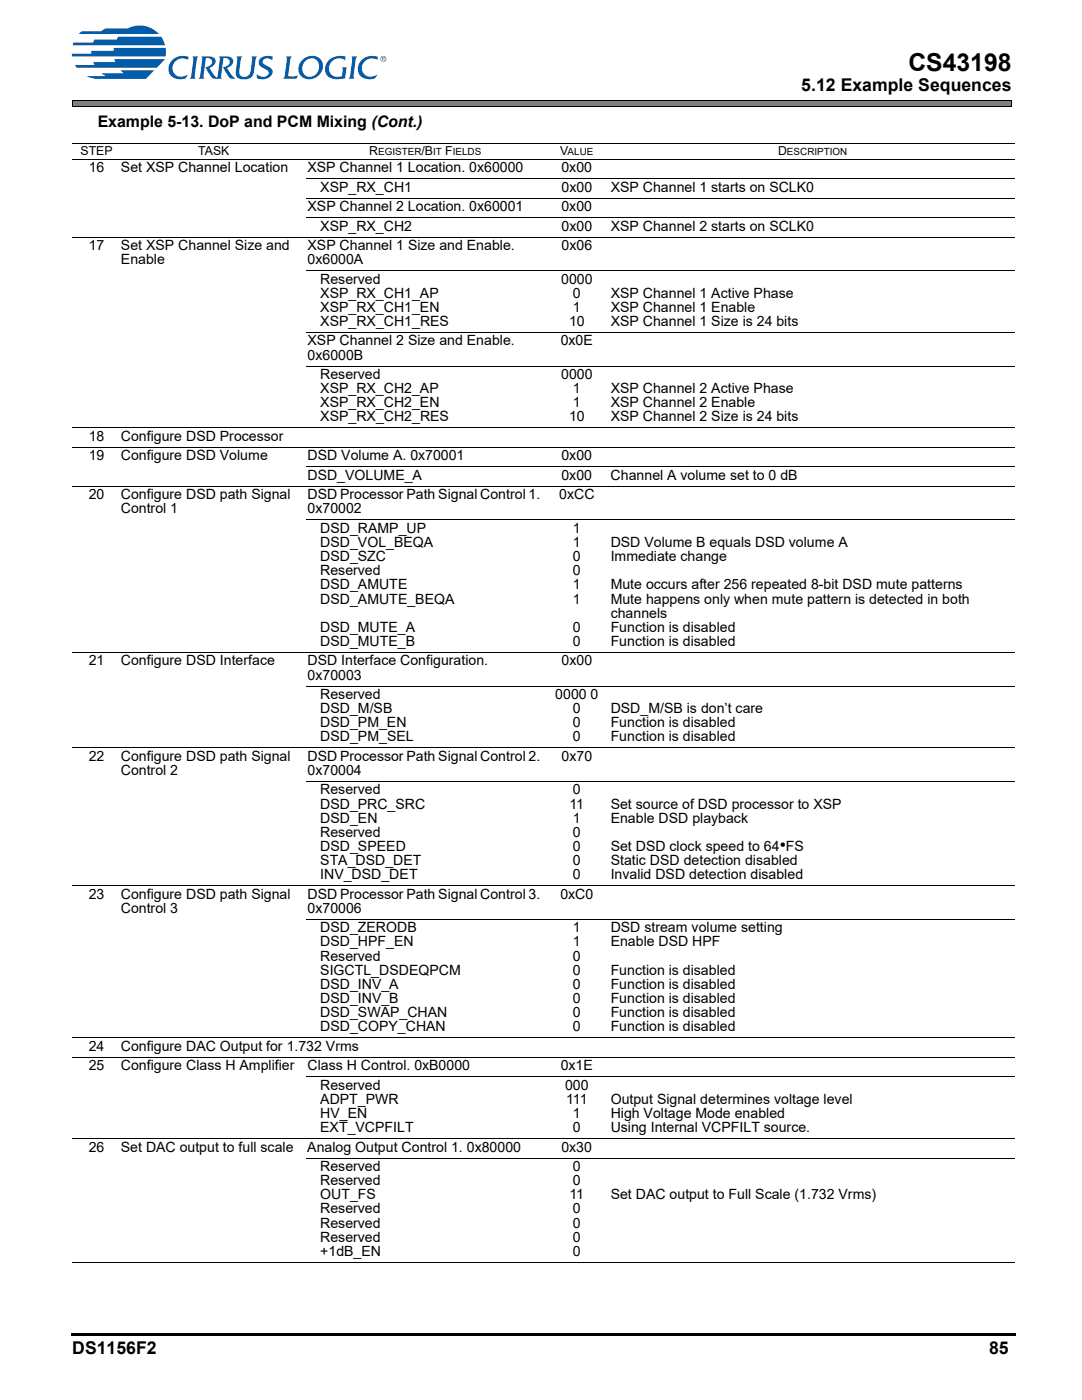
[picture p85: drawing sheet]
<svg xmlns="http://www.w3.org/2000/svg" width="216mm" height="279mm" viewBox="0 0 216 279" stroke-linecap="round" stroke-linejoin="round" font-family="sans-serif">
<defs><g id="words">
<text font-size="4.9" x="181.3" y="14.2">CS43198</text>
<g font-size="3.5">
<text x="159.9" y="18.2">5.12 Example Sequences</text>
<text x="155.6" y="169.8">•</text>
<text x="14.4" y="270.2">DS1156F2</text>
<text x="197.4" y="270.2">85</text>
</g>
<text font-size="3.2" x="19.5" y="25.4">Example 5-13. DoP and PCM Mixing (Cont.)</text>
<g font-size="2.8">
<text x="17.7" y="34.4">16</text>
<text x="24.1" y="34.4">Set XSP Channel Location</text>
<text x="61.3" y="34.4">XSP Channel 1 Location. 0x60000</text>
<text x="112" y="34.4">0x00</text>
<text x="63.9" y="38.2">XSP_RX_CH1</text>
<text x="112.1" y="38.2">0x00</text>
<text x="121.9" y="38.2">XSP Channel 1 starts on SCLK0</text>
<text x="61.4" y="42.1">XSP Channel 2 Location. 0x60001</text>
<text x="63.9" y="46">XSP_RX_CH2</text>
<text x="112" y="42.1">0x00</text>
<text x="112.1" y="46">0x00</text>
<text x="121.9" y="46">XSP Channel 2 starts on SCLK0</text>
<text x="17.7" y="49.9">17</text>
<text x="24.1" y="52.7">Enable</text>
<text x="24.1" y="49.9">Set XSP Channel Size and</text>
<text x="61.4" y="49.9">XSP Channel 1 Size and Enable.</text>
<text x="61.4" y="52.7">0x6000A</text>
<text x="112.1" y="49.9">0x06</text>
<text x="63.9" y="56.6">Reserved</text>
<text x="63.9" y="59.4">XSP_RX_CH1_AP</text>
<text x="112" y="56.6">0000</text>
<text x="114.3" y="59.4">0</text>
<text x="121.9" y="59.4">XSP Channel 1 Active Phase</text>
<text x="63.9" y="62.3">XSP_RX_CH1_EN</text>
<text x="63.9" y="65.1">XSP_RX_CH1_RES</text>
<text x="113.5" y="65.1">10</text>
<text x="114.3" y="62.3">1</text>
<text x="121.9" y="62.3">XSP Channel 1 Enable</text>
<text x="121.9" y="65.1">XSP Channel 1 Size is 24 bits</text>
<text x="61.4" y="68.9">XSP Channel 2 Size and Enable.</text>
<text x="61.4" y="71.8">0x6000B</text>
<text x="111.9" y="68.9">0x0E</text>
<text x="63.9" y="75.6">Reserved</text>
<text x="112" y="75.6">0000</text>
<text x="63.9" y="78.5">XSP_RX_CH2_AP</text>
<text x="63.9" y="81.3">XSP_RX_CH2_EN</text>
<text x="114.3" y="78.5">1</text>
<text x="114.3" y="81.3">1</text>
<text x="121.9" y="78.5">XSP Channel 2 Active Phase</text>
<text x="121.9" y="81.3">XSP Channel 2 Enable</text>
<text x="17.7" y="88">18</text>
<text x="24.1" y="88">Configure DSD Processor</text>
<text x="63.9" y="84.1">XSP_RX_CH2_RES</text>
<text x="113.5" y="84.1">10</text>
<text x="121.9" y="84.1">XSP Channel 2 Size is 24 bits</text>
<text x="17.7" y="91.9">19</text>
<text x="24.1" y="91.9">Configure DSD Volume</text>
<text x="61.4" y="95.8">DSD_VOLUME_A</text>
<text x="61.4" y="91.9">DSD Volume A. 0x70001</text>
<text x="112" y="91.9">0x00</text>
<text x="112" y="95.8">0x00</text>
<text x="121.8" y="95.8">Channel A volume set to 0 dB</text>
<text x="17.7" y="99.7">20</text>
<text x="24.1" y="99.7">Configure DSD path Signal</text>
<text x="61.4" y="99.7">DSD Processor Path Signal Control 1.</text>
<text x="111.6" y="99.7">0xCC</text>
<text x="24.1" y="102.5">Control 1</text>
<text x="61.4" y="102.5">0x70002</text>
<text x="63.9" y="106.3">DSD_RAMP_UP</text>
<text x="114.3" y="106.3">1</text>
<text x="63.9" y="109.2">DSD_VOL_BEQA</text>
<text x="63.9" y="112">DSD_SZC</text>
<text x="114.3" y="109.2">1</text>
<text x="114.3" y="112">0</text>
<text x="121.9" y="109.2">DSD Volume B equals DSD volume A</text>
<text x="121.9" y="112">Immediate change</text>
<text x="63.9" y="114.8">Reserved</text>
<text x="63.9" y="117.6">DSD_AMUTE</text>
<text x="114.3" y="114.8">0</text>
<text x="114.3" y="117.6">1</text>
<text x="121.9" y="117.6">Mute occurs after 256 repeated 8-bit DSD mute patterns</text>
<text x="63.9" y="120.5">DSD_AMUTE_BEQA</text>
<text x="114.3" y="120.5">1</text>
<text x="121.9" y="120.5">Mute happens only when mute pattern is detected in both</text>
<text x="121.9" y="123.3">channels</text>
<text x="63.9" y="126.1">DSD_MUTE_A</text>
<text x="63.9" y="128.9">DSD_MUTE_B</text>
<text x="114.3" y="126.1">0</text>
<text x="114.3" y="128.9">0</text>
<text x="121.9" y="126.1">Function is disabled</text>
<text x="121.9" y="128.9">Function is disabled</text>
<text x="17.7" y="132.8">21</text>
<text x="24.1" y="132.8">Configure DSD Interface</text>
<text x="61.4" y="135.6">0x70003</text>
<text x="61.4" y="132.8">DSD Interface Configuration.</text>
<text x="112.1" y="132.8">0x00</text>
<text x="63.9" y="139.5">Reserved</text>
<text x="63.9" y="142.3">DSD_M/SB</text>
<text x="110.8" y="139.5">0000 0</text>
<text x="114.3" y="142.3">0</text>
<text x="121.9" y="142.3">DSD_M/SB is don’t care</text>
<text x="63.9" y="145.2">DSD_PM_EN</text>
<text x="63.9" y="148">DSD_PM_SEL</text>
<text x="114.3" y="145.2">0</text>
<text x="114.3" y="148">0</text>
<text x="121.9" y="145.2">Function is disabled</text>
<text x="121.9" y="148">Function is disabled</text>
<text x="17.7" y="151.8">22</text>
<text x="24.1" y="154.7">Control 2</text>
<text x="24.1" y="151.8">Configure DSD path Signal</text>
<text x="61.4" y="151.8">DSD Processor Path Signal Control 2.</text>
<text x="61.4" y="154.7">0x70004</text>
<text x="112.1" y="151.8">0x70</text>
<text x="63.9" y="158.6">Reserved</text>
<text x="63.9" y="161.4">DSD_PRC_SRC</text>
<text x="113.6" y="161.4">11</text>
<text x="114.3" y="158.6">0</text>
<text x="121.9" y="161.4">Set source of DSD processor to XSP</text>
<text x="63.9" y="164.2">DSD_EN</text>
<text x="63.9" y="167">Reserved</text>
<text x="114.3" y="164.2">1</text>
<text x="114.3" y="167">0</text>
<text x="121.9" y="164.2">Enable DSD playback</text>
<text x="63.9" y="169.8">DSD_SPEED</text>
<text x="63.9" y="172.7">STA_DSD_DET</text>
<text x="114.3" y="169.8">0</text>
<text x="114.3" y="172.7">0</text>
<text x="121.9" y="172.7">Static DSD detection disabled</text>
<text x="121.9" y="169.8">Set DSD clock speed to 64 FS</text>
<text x="17.7" y="179.4">23</text>
<text x="24.1" y="179.4">Configure DSD path Signal</text>
<text x="61.4" y="179.4">DSD Processor Path Signal Control 3.</text>
<text x="63.9" y="175.5">INV_DSD_DET</text>
<text x="111.8" y="179.4">0xC0</text>
<text x="114.3" y="175.5">0</text>
<text x="121.9" y="175.5">Invalid DSD detection disabled</text>
<text x="24.1" y="182.2">Control 3</text>
<text x="61.4" y="182.2">0x70006</text>
<text x="63.9" y="186.1">DSD_ZERODB</text>
<text x="63.9" y="188.9">DSD_HPF_EN</text>
<text x="63.9" y="191.7">Reserved</text>
<text x="114.3" y="186.1">1</text>
<text x="114.3" y="188.9">1</text>
<text x="114.3" y="191.7">0</text>
<text x="121.9" y="186.1">DSD stream volume setting</text>
<text x="121.9" y="188.9">Enable DSD HPF</text>
<text x="63.9" y="194.5">SIGCTL_DSDEQPCM</text>
<text x="63.9" y="197.4">DSD_INV_A</text>
<text x="114.3" y="194.5">0</text>
<text x="114.3" y="197.4">0</text>
<text x="121.9" y="194.5">Function is disabled</text>
<text x="121.9" y="197.4">Function is disabled</text>
<text x="63.9" y="200.2">DSD_INV_B</text>
<text x="63.9" y="203">DSD_SWAP_CHAN</text>
<text x="114.3" y="200.2">0</text>
<text x="114.3" y="203">0</text>
<text x="121.9" y="200.2">Function is disabled</text>
<text x="121.9" y="203">Function is disabled</text>
<text x="17.7" y="209.7">24</text>
<text x="24.1" y="209.7">Configure DAC Output for 1.732 Vrms</text>
<text x="63.9" y="205.8">DSD_COPY_CHAN</text>
<text x="114.3" y="205.8">0</text>
<text x="121.9" y="205.8">Function is disabled</text>
<text x="17.7" y="213.6">25</text>
<text x="24.1" y="213.6">Configure Class H Amplifier</text>
<text x="61.4" y="213.6">Class H Control. 0xB0000</text>
<text x="111.9" y="213.6">0x1E</text>
<text x="63.9" y="217.5">Reserved</text>
<text x="63.9" y="220.3">ADPT_PWR</text>
<text x="112.8" y="217.5">000</text>
<text x="113" y="220.3">111</text>
<text x="121.9" y="220.3">Output Signal determines voltage level</text>
<text x="63.9" y="223.1">HV_EN</text>
<text x="63.9" y="225.9">EXT_VCPFILT</text>
<text x="114.3" y="223.1">1</text>
<text x="114.3" y="225.9">0</text>
<text x="121.9" y="223.1">High Voltage Mode enabled</text>
<text x="121.9" y="225.9">Using Internal VCPFILT source.</text>
<text x="17.7" y="229.8">26</text>
<text x="24.1" y="229.8">Set DAC output to full scale</text>
<text x="61.3" y="229.8">Analog Output Control 1. 0x80000</text>
<text x="63.9" y="233.7">Reserved</text>
<text x="112" y="229.8">0x30</text>
<text x="114.3" y="233.7">0</text>
<text x="63.9" y="236.5">Reserved</text>
<text x="63.9" y="239.4">OUT_FS</text>
<text x="113.6" y="239.4">11</text>
<text x="114.3" y="236.5">0</text>
<text x="121.9" y="239.4">Set DAC output to Full Scale (1.732 Vrms)</text>
<text x="63.9" y="242.2">Reserved</text>
<text x="63.9" y="245">Reserved</text>
<text x="114.3" y="242.2">0</text>
<text x="114.3" y="245">0</text>
<text x="63.9" y="247.8">Reserved</text>
<text x="63.9" y="250.6">+1dB_EN</text>
<text x="114.3" y="247.8">0</text>
<text x="114.3" y="250.6">0</text>
</g>
<g font-size="2.5">
<text x="16" y="31">STEP</text>
<text x="39.5" y="31">TASK</text>
<text x="73.7" y="31">R</text>
<text x="84.1" y="31">/B</text>
<text x="88.8" y="31">F</text>
<text x="111.8" y="31">V</text>
<text x="155.3" y="31">D</text>
</g>
<g font-size="2">
<text x="75.5" y="31">EGISTER</text>
<text x="86.4" y="31">IT</text>
<text x="90.3" y="31">IELDS</text>
<text x="113.3" y="31">ALUE</text>
<text x="157" y="31">ESCRIPTION</text>
</g>
</g></defs>
<path d="M14.2 266.1h.2v.5h-.2zM14.4 266.1h188.3v.5h-188.3z" fill="#000"/>
<path d="M14.4 267.8h187.7v3.4h-187.7z" fill="#fff"/>
<path d="M14.4 20.1h187.4v1.1h-187.4z" fill="#808080"/>
<path d="M14.3 21.2h187.5M14.4 20.1h187.5" fill="none" stroke="#000" stroke-width=".2"/>
<path d="M14.3 20h.2v1.2h-.2zM201.8 20.1h.1v1.2h-.1z" fill="#000"/>
<g fill="#015dab">
<path d="M72.2 12a3.3 3.3 0 0 1 3.2-.7l-.1 .7a1.95 1.95 0 0 0-2.6 .4 1.95 1.95 0 0 0 .2 2.6 2.38 2.38 0 0 0 2.4-.1l-.5 .7a2.69 2.69 0 0 1-3.3-1 2.5 2.5 0 0 1 .7-2.6z"/>
<path d="M34.4 12a3.3 3.3 0 0 1 3.2-.7l-.1 .7a1.95 1.95 0 0 0-2.6 .4 1.95 1.95 0 0 0 .2 2.6 2.37 2.37 0 0 0 2.4-.1l-.4 .7a2.69 2.69 0 0 1-3.3-1 2.5 2.5 0 0 1 .6-2.6z"/>
<path d="M38.4 11.3h1.2l-.3 .7-.4 3v.5l.2 .2h-1.3l.4-.7 .4-3-.1-.6z"/>
<path d="M40.1 11.3a2.82 2.82 0 0 1 2.8 .4 1.28 1.28 0 0 1-1.2 1.8l1 1.5 .8 .7a1.23 1.23 0 0 1-1.3-.3l-1.2-2 .3-.1a.9 .9 0 0 0 .9-.6 .9 .9 0 0 0-.4-1l-.7-.1-.5 3.4 .1 .5 .1 .2h-1.2l.3-.4 .4-3.3v-.6z"/>
<path d="M43.7 11.3a2.82 2.82 0 0 1 2.7 .4 1.28 1.28 0 0 1-1.1 1.8l1 1.5 .7 .7a1.23 1.23 0 0 1-1.3-.3l-1.2-2 .3-.1a.9 .9 0 0 0 1-.6 .9 .9 0 0 0-.5-1l-.7-.1-.5 3.4 .1 .5 .1 .2h-1.2l.3-.4 .5-3.3-.1-.6z"/>
<path d="M47.1 11.3h1.3l-.3 .4-.3 2.3a1.09 1.09 0 0 0 .6 1.3 1.09 1.09 0 0 0 1.3-.4l.3-.9 .3-2v-.6l-.2-.1h1.3l-.4 .4-.3 2.3a1.98 1.98 0 0 1-2.6 1.8 1.26 1.26 0 0 1-1-1.8l.3-2.3z"/>
<path d="M52.1 11.5a2.8 2.8 0 0 1 2.3-.2l-.1 .8a1.16 1.16 0 0 0-1.9 .2 1.61 1.61 0 0 0 1.2 1 1.19 1.19 0 0 1 .8 1.3 1.19 1.19 0 0 1-1 1l-1 .2-1.1-.2-.1-.8a1.46 1.46 0 0 0 2.4-.2 1.52 1.52 0 0 0-1.2-1.1 1.11 1.11 0 0 1-.8-.9 1.11 1.11 0 0 1 .5-1.1z"/>
<path d="M57 11.3h1.3l-.2 .1-.2 .6-.4 3.2a2.78 2.78 0 0 0 2-.2l-.3 .7h-2.8l.4-.7 .4-3v-.6z"/>
<path d="M65.6 12a3.8 3.8 0 0 1 3.4-.7l-.1 .7a1.96 1.96 0 0 0-2.8 .4 1.96 1.96 0 0 0 .3 2.7l.9 .2 .9-.1 .2-1a.62 .62 0 0 0-.2-.8h1l-.3 2.2a3.9 3.9 0 0 1-3.7-.6 2.4 2.4 0 0 1 .4-3z"/>
<path d="M70.1 11.3h1.2l-.3 .7-.4 3v.5l.2 .2h-1.3l.4-.7 .4-3-.1-.6z"/>
<path d="M14.3 10.7h3.9v-.6h4.5v-.5h10.3l.1 .8-.1 .9h-18.6z"/>
<path d="M15 13h3.9l-.3-.6h4.4l-.2-.6h10.1l-1.6 1.7h-16z"/>
<path d="M17.3 15.2h3.9l-1-.6h4.5l-.7-.6h6.8l-1.7 1.7h-9.6h-.9z"/>
<path d="M15.9 6.6l.4-.3h3.9l.9-.6h4.4a5.2 5.2 0 0 1 6.2 1.1h-16z"/>
<path d="M14.7 8.5h3.9l.2-.6h4.5l.3-.6h8.5l.8 1.7h-18.4z"/>
<path d="M60.3 12a2.19 2.19 0 0 0-.4 2.9 2.19 2.19 0 0 0 2.9 .7 2.32 2.32 0 0 0 1.6-2.1 2.32 2.32 0 0 0-1.4-2.3 2.8 2.8 0 0 0-2.7 .8zM60.9 12.1a1.62 1.62 0 0 1 2.2-.2 1.62 1.62 0 0 1 .4 2.2 1.67 1.67 0 0 1-2.2 1.2 1.67 1.67 0 0 1-.9-2.4z"/>
<path d="M76.4 11.5h.2v.2h-.2zM76.3 11.4v.7l.1-.3 .4 .3-.2-.3 .2-.2-.1-.1zM75.9 11.8a.6 .6 0 0 0 1.2 0 .6 .6 0 0 0-1.2 0zM76 11.8a.5 .5 0 0 1 1 0 .5 .5 0 0 1-1 0z"/>
</g>
<g fill="none" stroke="#000" stroke-width=".2">
<path d="M14.4 28.6h188.1M14.4 31.8h188.1M61.2 35.7h141.3M61.2 39.6h141.3M14.4 47.3h188.1M61.2 43.4h141.3M61.2 54h141.3M61.2 66.4h141.3M61.2 73.1h141.3M14.4 85.4h188.1M14.4 89.3h188.1M14.4 97h188.1"/>
<path d="M61.2 93.2h141.3M61.2 103.8h141.3M14.4 130.2h188.1M61.2 136.9h141.3M14.4 149.3h188.1M61.2 156h141.3M14.4 176.8h188.1M61.2 183.5h141.3M14.4 207.1h188.1M14.4 211h188.1M61.2 214.9h141.3M14.4 227.2h188.1"/>
<path d="M61.2 231.1h141.3M14.4 251.9h188.1"/>
</g>
<use href="#words"/>
</svg>
